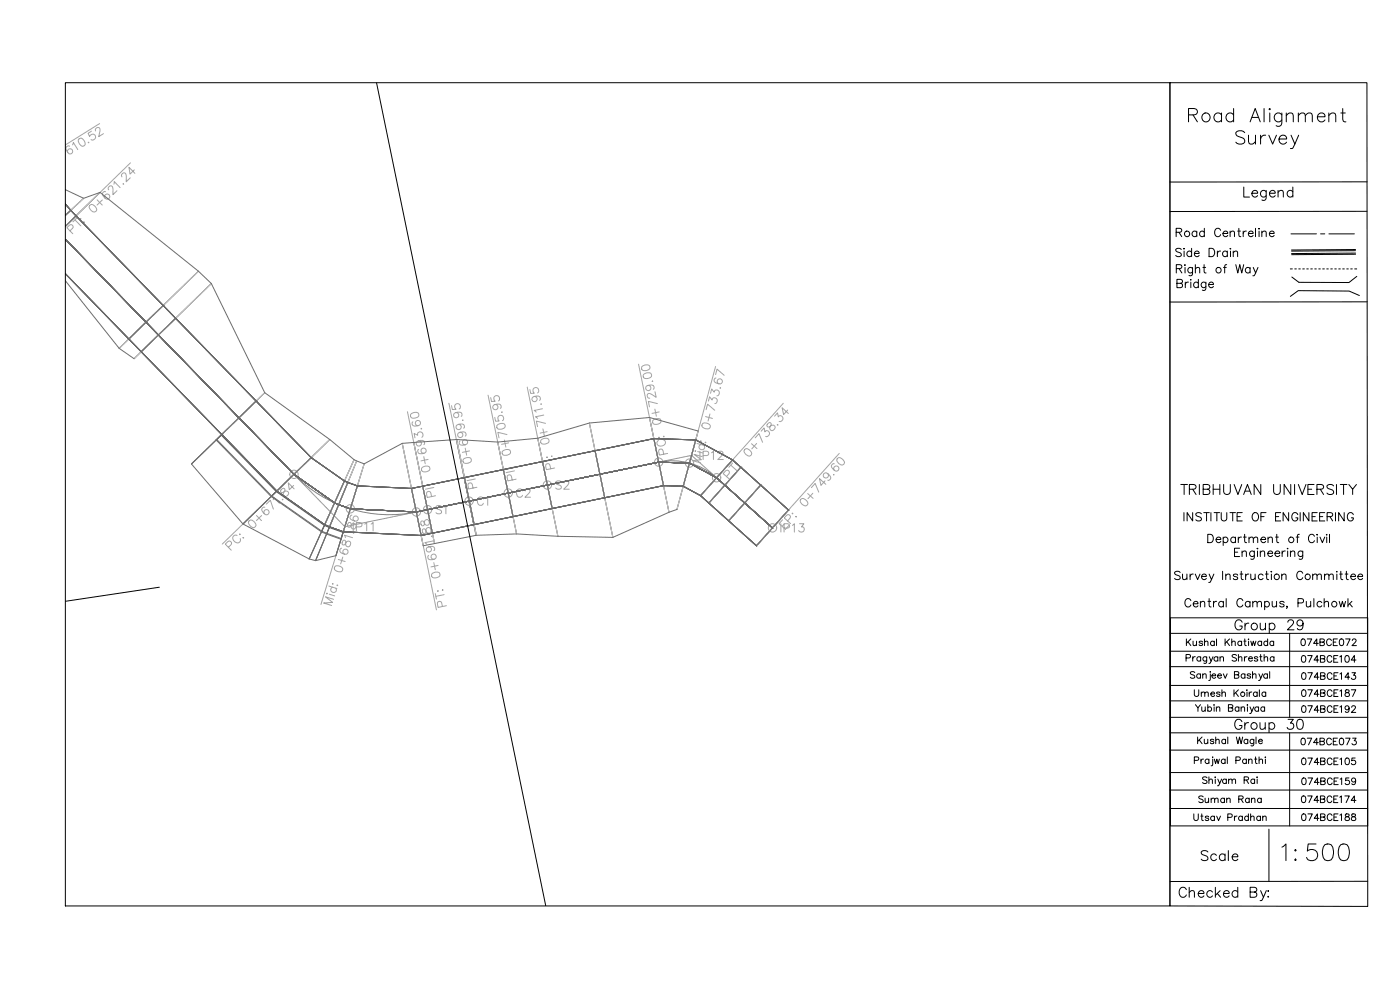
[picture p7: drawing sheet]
<svg xmlns="http://www.w3.org/2000/svg" width="420mm" height="297mm" viewBox="0 0 420 297" stroke-linecap="round" stroke-linejoin="round" font-family="sans-serif">
<defs><g id="words">
<text font-size="8.8" x="383.5" y="259.3">1:500</text>
<g font-size="7.5">
<text x="372.2" y="61.4">Legend</text>
<text x="369.4" y="191.2">Group 29</text>
</g>
<g font-size="6.2">
<text x="353.1" y="149.6">TRIBHUVAN UNIVERSITY</text>
<text x="359.1" y="259.3">Scale</text>
</g>
<text font-size="5.7" x="351.7" y="72.3">Road Centreline</text>
<g font-size="5.3">
<text x="389.1" y="195.1">074BCE072</text>
<text x="389.5" y="200">074BCE104</text>
<text x="389.5" y="210.3">074BCE187</text>
<text x="389.1" y="224.7">074BCE073</text>
<text x="389.5" y="230.7">074BCE105</text>
<text x="389.5" y="236.7">074BCE159</text>
<text x="358.4" y="242">Suman Rana</text>
<text x="389.5" y="242">074BCE174</text>
</g>
<g font-size="4.9">
<text x="389.5" y="205">074BCE143</text>
<text x="389.5" y="214.8">074BCE192</text>
<text x="357" y="247.3">Utsav Pradhan</text>
<text x="389.5" y="247.3">074BCE188</text>
</g>
</g></defs>
<!-- layer: C-ROAD-TEXT -->
<g fill="none" stroke="#a4a4a4" stroke-width=".3">
<path d="M27.5 39.3l-1.1 .7 .5 1a.9 .9 0 0 1 1.1-.8 .9 .9 0 0 1 .6 1.3 .9 .9 0 0 1-1.3 .4M28.7 39.3l.1-.8 .8-.2a.79 .79 0 0 1 .4 1l-.4 1.7 1.5-.9M29.9 37.1l-10.3 6.4M20.9 43.9a.73 .73 0 0 0-.8 0 .73 .73 0 0 0-.3 .8 1.47 1.47 0 0 0 1.6 1.4 .79 .79 0 0 0 .3-1.1 .79 .79 0 0 0-1-.3 .79 .79 0 0 0-.4 1.1M21.8 43.5l.2-.8 1.4 2.2M23.8 41.7l.2-.2a1.46 1.46 0 0 1 1.3 2.2l-.2 .1a1.47 1.47 0 0 1-1.3-2.1zM26.5 42.7l.1 .2 .1-.2M29.2 60l1.5 1.5M30.7 60l-1.6 1.5M31.7 57.5a.75 .75 0 0 0-1 .6 1.45 1.45 0 0 0 2.1 1.4 .79 .79 0 0 0-.1-1.1 .79 .79 0 0 0-1.1 0 .79 .79 0 0 0 0 1.1M32.6 56.9l-.1-.7 .8-.4a.79 .79 0 0 1 .6 .9v1.7l1.2-1.2M34.2 55.3l.1-.8 1.8 1.8"/>
<path d="M36.6 53.1l-.1-.8 .6-.4 .5 .1 .3 .8v1.7l1.2-1.1M36.9 55.1l.2 .2v-.2M39.2 48.9l-19.6 19M40.3 51l-1.3 1.2-.3-2 1.8 1.8M19.6 61.6v1M21 69.3l.8-.8a.67 .67 0 0 0 0-.9 .67 .67 0 0 0-1 0l-.7 .7 1.7 1.8M22.5 66l1.8 1.8M23.1 65.4l-1.2 1.1M24.1 65.6l.2 .1zM25.1 66.6l.2 .2zM27.1 61.5a1.47 1.47 0 0 1 1.8 1.8l-.2 .2a1.46 1.46 0 0 1-1.8-1.8zM146.5 118.6l6 29.3"/>
<path d="M147.3 119.3l.2 1.2 1.1-.1a.9 .9 0 0 1-.3-1.3 .9 .9 0 0 1 1.4-.1 .9 .9 0 0 1-.1 1.3M158.2 116.1l6.1 29.4M159 116.9l.3 1.2 1.1-.1a.9 .9 0 0 1-.3-1.4 .9 .9 0 0 1 1.3-.1 .9 .9 0 0 1-.1 1.4M160.3 119a.79 .79 0 0 1 .9 .9 .79 .79 0 0 1-1.2 .5 .79 .79 0 0 1-.1-1.2 1.34 1.34 0 0 1 2.3 .4l-.3 .5M191.6 109.3l6.1 29.4M192.6 110.1a1.62 1.62 0 0 1 2.4-.1l.1 .2a1.46 1.46 0 0 1-2.5 .5zM193.1 112.5a1.62 1.62 0 0 1 2.4-.2l.1 .3a1.46 1.46 0 0 1-2.5 .5zM194.5 115.6a.79 .79 0 0 1 .8 1 .79 .79 0 0 1-1.1 .5 .79 .79 0 0 1-.2-1.2 1.75 1.75 0 0 1 2.3 .1v.6l-.3 .2M195.8 114.3l.1 .1h-.2M196.6 117.5l.3 1.7-1.4-.9a.76 .76 0 0 0-1.2 .1v.7l.7 .4M213.2 118l.4-1.3 .7 1a.85 .85 0 0 1 1.5-.3 .85 .85 0 0 1-.6 1.4M214.7 112.4l.5-1.6 2.1 1.8"/>
<path d="M214.7 110l-7.8 28.9M214.9 113.4a.73 .73 0 0 0-.6 .6 .73 .73 0 0 0 .3 .7 1.49 1.49 0 0 0 2.2 0 .79 .79 0 0 0-.5-1 .79 .79 0 0 0-1 .5 .79 .79 0 0 0 .5 1M216.2 116.3l.1 .1h-.2M122.3 123.5l6 29.4M123.5 124a1.28 1.28 0 0 1 2.2 .5 1.47 1.47 0 0 1-2.5 .5v-.6zM123.9 126.6a.73 .73 0 0 0 0 1.1 1.45 1.45 0 0 0 2.3-1 .79 .79 0 0 0-1-.5 .79 .79 0 0 0-.6 .9 .79 .79 0 0 0 .9 .6M125.6 132.3a.79 .79 0 0 1 .9 .9 .79 .79 0 0 1-1.2 .5 .79 .79 0 0 1-.2-1.2 1.75 1.75 0 0 1 2.3 .1v.7l-.2 .1M125.6 134.9a.72 .72 0 0 0-.2 .7 .72 .72 0 0 0 .6 .5 1.48 1.48 0 0 0 1.9-1 .79 .79 0 0 0-.9-.7 .79 .79 0 0 0-.7 .9 .79 .79 0 0 0 .9 .7M126.4 128.5l.2 .1-.3 .1M126.6 131.2a.85 .85 0 0 0 0-1.5 .85 .85 0 0 0-1.2 .9l-1.1-.5 .2 1.3M127.2 137l.4 2.1M128.5 137.8l-2.2 .5"/>
<path d="M134.7 121l6.1 29.4M135.5 121.7l.3 1.2 1.1-.1a.9 .9 0 0 1-.3-1.3 .9 .9 0 0 1 1.3-.1 .9 .9 0 0 1-.1 1.3M136.8 123.8a.79 .79 0 0 1 .9 .9 .79 .79 0 0 1-1.2 .6 .79 .79 0 0 1-.1-1.3 1.76 1.76 0 0 1 2.2 .2v.6l-.2 .1M137.5 127.3a.79 .79 0 0 1 .9 1 .79 .79 0 0 1-1.1 .5 .79 .79 0 0 1-.2-1.2 1.76 1.76 0 0 1 2.2 .1v.6l-.2 .2M138 129.7a.79 .79 0 0 1 .9 .9 .79 .79 0 0 1-1.1 .6 .79 .79 0 0 1-.2-1.3 1.76 1.76 0 0 1 2.2 .2v.6l-.2 .2M138.1 132.3a.74 .74 0 0 0 0 1.1 1.45 1.45 0 0 0 2.2-.9 .79 .79 0 0 0-.9-.6 .79 .79 0 0 0-.6 .9 .79 .79 0 0 0 .9 .7M138.9 126l.1 .1h-.2M139 137.9a1.62 1.62 0 0 1 2.4-.1l.1 .2a1.47 1.47 0 0 1-2.5 .5zM139.6 134.5l.5 2.1M140.9 135.3l-2.1 .4M148.5 125.2l.2 1.2 1.1-.1a.9 .9 0 0 1-.3-1.3 .9 .9 0 0 1 1.4-.1 .9 .9 0 0 1-.1 1.3M148.6 121.4a.79 .79 0 0 1 .9 .9 .79 .79 0 0 1-1.2 .6 .79 .79 0 0 1-.2-1.3 1.76 1.76 0 0 1 2.3 .1v.7l-.2 .1"/>
<path d="M149.1 127.7a1.62 1.62 0 0 1 2.5-.1v.2a1.46 1.46 0 0 1-2.5 .5zM150.6 123.5l.2 .1-.3 .1M150.7 135.5a1.62 1.62 0 0 1 2.5-.1v.2a1.46 1.46 0 0 1-2.5 .5zM151.4 132l.4 2.2M152.1 130.4l-2.7-.7 .4 1.7M152.7 132.9l-2.2 .4M162.3 132.1a1.62 1.62 0 0 1 2.4-.1l.1 .2a1.46 1.46 0 0 1-2.5 .5zM162.4 121.1v.3l-.1-.1M162.8 122.6l-2.5 .6 .6 .4M162.9 128.7l.5 2.1M163.2 124.5l-2.5 .6 .6 .5M163.7 127l-2.7-.6 .3 1.6"/>
<path d="M164.2 137.1v.2zM164.2 129.5l-2.1 .5M165.6 136.8v.2zM166 137.9l-2.5 .5M196.2 125.9a1.27 1.27 0 0 1 2.2 .4 1.46 1.46 0 0 1-2.5 .5v-.6zM196.5 122.7l.5 2.2M197.3 121.1l-2.7-.7 .3 1.7M197.8 131.1v.3zM197.8 123.6l-2.1 .4M198.9 131.9a.93 .93 0 0 1 .8 .9 .93 .93 0 0 1-.8 .9l-.6 .2a.93 .93 0 0 1-1.1-.6 .93 .93 0 0 1 .4-1.1M199.2 130.8v.3zM200.4 136l-2.5 .5-.2-1a.67 .67 0 0 1 .5-.8 .67 .67 0 0 1 .8 .5l.2 1.1"/>
<path d="M208.6 135.3h.2zM209.2 133.1l2.4 .6M209.4 135.5l1.6 .4M210.1 135.4v2.5M210.2 132.4h.3zM210.3 133.4a.81 .81 0 0 0-.4 1.1 .81 .81 0 0 0 1.2 .3 .81 .81 0 0 0 .2-1.2M210.7 137l-2.4-.7 2.2 1.6-2.7 .3 2.4 .7M210.9 127a1.63 1.63 0 0 1 2.3 1l-.1 .2a1.47 1.47 0 0 1-2.4-.6zM211 136.7h1.1a.66 .66 0 0 0 .6-.7 .66 .66 0 0 0-.6-.6h-1.1v2.5M211.6 132.7l.3 .1zM211.7 125l2.1 .6M211.9 122.9l.5-1.6 2.1 1.8"/>
<path d="M212.6 120.3l.4-1.2 .7 .9a.84 .84 0 0 1 1.5-.2 .84 .84 0 0 1-.7 1.3M213.1 124.2l-.6 2.1M213.5 135.9l.6-.5v2.5M215.5 136l.5-.6 .9 .2a.78 .78 0 0 1-.3 1.1l-1.2 1.2h1.7M219.3 139.6l1.9 1.7M219.9 138.9l-1.2 1.3M220.9 139l.2 .2zM223.6 134.8a1.46 1.46 0 0 1 1.9 1.7l-.2 .2a1.46 1.46 0 0 1-1.9-1.7zM225.5 133.1l1.7 1.5M226.6 131.4l1.2-1.3 1.1 2.6M227.1 133.1l-1.5 1.6M228.4 129.4l.9-1 .2 1.2a.85 .85 0 0 1 1.5 .4 .85 .85 0 0 1-1.2 .9"/>
<path d="M230.6 127l-.5 .7a.51 .51 0 0 0 .8 .3 .91 .91 0 0 1 1-.5 .91 .91 0 0 1 .7 .8l-.4 .7a.73 .73 0 0 1-1 0 .73 .73 0 0 1 0-1l.2-.5a.51 .51 0 0 0-.5-.7zM232.5 124.9l.8-1 .3 1.2a.84 .84 0 0 1 1.4 .4 .84 .84 0 0 1-1.2 .9M233.5 127.4v.2l-.2-.2M235.1 121l-20 22.4M236.4 123l-1.2 1.4-.5-2 1.9 1.7M250.4 139.2a.73 .73 0 0 0-.8 .2 .73 .73 0 0 0 0 .8 1.49 1.49 0 0 0 1.9 1 .79 .79 0 0 0 .1-1.2 .79 .79 0 0 0-1.2 0 .79 .79 0 0 0 0 1.1M251.4 137.5a1.46 1.46 0 0 1 1.9 1.7l-.2 .2a1.47 1.47 0 0 1-1.8-1.7zM251.9 136l-20.1 22.4M74.9 156.2a1.47 1.47 0 0 1 1.8 1.8l-.2 .2a1.45 1.45 0 0 1-1.8-1.9zM77 154.7l1.5 1.5M78.5 154.7l-1.6 1.5M79.5 152.2a.75 .75 0 0 0-1 .6 1.46 1.46 0 0 0 2.1 1.4 .79 .79 0 0 0-.1-1.1 .79 .79 0 0 0-1.1 0 .79 .79 0 0 0 0 1.1"/>
<path d="M79.9 151.3l1.2-1.2 .9 2.7M82 149.9l.1-.7 1.8 1.8M84.3 147l-.1 .3a.5 .5 0 0 0 .7 .5 .91 .91 0 0 1 1-.5 .91 .91 0 0 1 .7 .8l-.5 .7a.73 .73 0 0 1-1-.1 .73 .73 0 0 1 .1-1l.3-.4a.52 .52 0 0 0-.5-.8zM84.7 149.8v.2l.2-.2M88.1 145.7l-1.3 1.2-.3-2 1.8 1.8M88.2 142.3l-21.5 20.9M104.7 156.8a.94 .94 0 0 0-.2 1.3l.5 .1 .2-.2a.91 .91 0 0 1 .6-.9 .91 .91 0 0 1 1.1 .4l-.2 .8a.73 .73 0 0 1-.9 .4 .73 .73 0 0 1-.4-.9v-.5a.51 .51 0 0 0-.7-.5zM105.1 152.7l-8.8 28.6M105.6 154.6a.74 .74 0 0 0-.5 .9 1.45 1.45 0 0 0 2.4 .3 .79 .79 0 0 0-.5-1 .79 .79 0 0 0-1 .5 .79 .79 0 0 0 .5 1M106 156.8v2.5M106.1 159.8v.2l-.1-.1M107 158.1h1a.66 .66 0 0 0 .7-.7 .66 .66 0 0 0-.7-.6h-1v2.5"/>
<path d="M109.5 157.2l.6-.4v2.5M111.4 157.2l.6-.4v2.5M124.9 153.6l6.1 29.4M126.3 156.5a.97 .97 0 0 0 .5 1.3l.5-.5a.91 .91 0 0 1 .2-1.1 .91 .91 0 0 1 1.1-.1l.3 .8a.73 .73 0 0 1-.7 .7 .73 .73 0 0 1-.8-.6l-.2-.4a.52 .52 0 0 0-.9-.1zM126.5 140.5a1.61 1.61 0 0 1 2.5-.2v.3a1.46 1.46 0 0 1-2.5 .5zM126.8 158.9a.95 .95 0 0 0 .5 1.2l.5-.2v-.2a.91 .91 0 0 1 .2-1.1 .91 .91 0 0 1 1-.2l.3 .8-.1 .6a.94 .94 0 0 1-1 .1 .94 .94 0 0 1-.5-.9 .51 .51 0 0 0-.9-.1zM128.4 145.4l.1 .2zM129.8 145.1l.1 .2zM130.2 146.3l-2.5 .5M130.7 148.7l-2.5 .6-.2-1.1a.67 .67 0 0 1 .5-.8 .67 .67 0 0 1 .8 .5l.2 1.1M140.8 142.8l.1 .3zM142.3 142.5v.3z"/>
<path d="M142.6 143.7l-2.5 .5M143.1 146.2l-2.4 .5-.3-1.1a.67 .67 0 0 1 .6-.7 .67 .67 0 0 1 .7 .5l.3 1M145.1 149.7a.92 .92 0 0 0-1.1-.6 .92 .92 0 0 0-.7 1v.6a.92 .92 0 0 0 .7 .9 .92 .92 0 0 0 1.1-.6M145.8 149.6l.6-.5v2.5M152.6 140.4l.1 .3zM154 140.1l.1 .3zM154.4 141.3l-2.5 .5M154.9 143.8l-2.5 .5-.2-1.1a.67 .67 0 0 1 .5-.7 .67 .67 0 0 1 .8 .5l.2 1M156.8 147.3a.92 .92 0 0 0-1-.6 .92 .92 0 0 0-.8 .9v.6a.92 .92 0 0 0 .8 1 .92 .92 0 0 0 1-.6M157.7 147.3l.4-.6 .9 .2a.78 .78 0 0 1-.3 1.1l-1.2 1.2h1.7M166.5 140.4l-2.5 .5-.3-1a.67 .67 0 0 1 .6-.8 .67 .67 0 0 1 .8 .5l.2 1.1M168.5 144.6a.94 .94 0 0 0-.9-.4 .94 .94 0 0 0-.8 .7l.2 .3 1.2 .5a.57 .57 0 0 1 0 1 1.15 1.15 0 0 1-1.4-.3"/>
<path d="M169.3 144.9l.5-.6 .7 .1 .2 .4-.3 .8-1.2 1.2h1.6M218 143l.8-.8a.67 .67 0 0 0-.1-.9 .67 .67 0 0 0-.9 0l-.8 .8 1.9 1.7M222 140l.2 .2zM234.4 157.1v2.5M234.9 155.9l-1.1 1.2 1.9 1.7 1.1-1.2M235.3 158.4h1.1a.65 .65 0 0 0 .6-.6 .65 .65 0 0 0-.6-.7h-1.1v2.5M235.4 157.2l-.7 .7M236.4 156.3l.7-.8v-.8a.65 .65 0 0 0-1-.1l-.7 .8 1.9 1.7M237.8 154l.1 .2zM237.8 157.6l.6-.5v2.5M238.8 155l.2 .1zM239.9 157.1h1.4l-.8 1a.83 .83 0 0 1 .7 1.3 .83 .83 0 0 1-1.5-.2"/>
<path d="M240.4 149.7a1.46 1.46 0 0 1 1.9 1.7l-.1 .2a1.46 1.46 0 0 1-1.9-1.7zM242.4 148.1l1.6 1.4M243.5 146.3l1.1-1.3 1.1 2.6M243.9 148l-1.4 1.6M247.6 144.3l-1.2 1.3-.5-2 1.9 1.7M248.4 142.1a.79 .79 0 0 1-.2 1.3 .79 .79 0 0 1-1.1-.6 .79 .79 0 0 1 .9-.9 1.76 1.76 0 0 1 1.2 1.9l-.5 .3h-.3M250.3 142.3v.2l-.2-.2M68.5 164.2l.8-.8a.67 .67 0 0 0 0-.9 .67 .67 0 0 0-.9 0l-.8 .8 1.8 1.8M71.2 160.7a.93 .93 0 0 0-1.2 .3 .93 .93 0 0 0 .1 1.2l.4 .4a.93 .93 0 0 0 1.2 .2 .93 .93 0 0 0 .4-1.2M71.9 160.2l.2 .2zM72.9 161.3l.2 .1zM98 178l.2 .1z"/>
<path d="M98.7 175.8l2.4 .8M98.8 178.3l1.6 .5M99.8 175.2h.2zM99.8 176.2a.81 .81 0 0 0-.4 1.1 .81 .81 0 0 0 1.1 .4 .81 .81 0 0 0 .3-1.2M100.1 179.8l-2.4-.7 2.1 1.6-2.7 .2 2.4 .8M100.6 169.9a1.63 1.63 0 0 1 2.3 1l-.1 .3a1.46 1.46 0 0 1-2.4-.8zM101.2 175.6l.2 .1zM101.5 167.9l2.1 .6M102.5 164.5a.73 .73 0 0 0-.5 .6 .73 .73 0 0 0 .3 .7 1.48 1.48 0 0 0 2.1 0 .79 .79 0 0 0-.4-1 .79 .79 0 0 0-1.1 .5 .79 .79 0 0 0 .5 1M102.9 167.1l-.7 2.1M103 162.1a.97 .97 0 0 0-.1 1.4l.7-.2a.91 .91 0 0 1 .6-.9 .91 .91 0 0 1 1 .4l-.1 .8a.73 .73 0 0 1-1 .4 .73 .73 0 0 1-.4-.9l.1-.5a.51 .51 0 0 0-.8-.5zM103.7 161.3l-.3-.7 2.4 .7"/>
<path d="M128.6 164.1a.79 .79 0 0 1 .9 .9 .79 .79 0 0 1-1.2 .5 .79 .79 0 0 1-.1-1.2 1.75 1.75 0 0 1 2.2 .1v.7l-.2 .1M128.6 166.7a.73 .73 0 0 0-.2 .7 .73 .73 0 0 0 .6 .5 1.48 1.48 0 0 0 1.9-1 .79 .79 0 0 0-.9-.6 .79 .79 0 0 0-.6 .8 .79 .79 0 0 0 .8 .7M129.5 160.8l.2 .1h-.3M129.9 172a1.28 1.28 0 0 1 2.1 .4 1.46 1.46 0 0 1-2.4 .5v-.6zM130 162.3l-2.5 .5 .6 .5M130.2 168.8l.4 2.1M130.6 178.1l.4 1.7M131.4 177.2l.1 .2zM131.5 169.7l-2.1 .4M132.8 176.9l.1 .2zM133.3 178.4l-2.5 .5M134 181.7l-2.5 .6-.2-1.1a.67 .67 0 0 1 .5-.8 .67 .67 0 0 1 .8 .5l.2 1.1"/>
<circle cx="197.7" cy="138.7" r="1.25"/>
<circle cx="206.9" cy="138.9" r="1.25"/>
<circle cx="88.2" cy="142.3" r="1.25"/>
<circle cx="105.1" cy="152.7" r="1.25"/>
<circle cx="124.9" cy="153.6" r="1.25"/>
<circle cx="128.3" cy="152.9" r="1.25"/>
<circle cx="140.8" cy="150.4" r="1.25"/>
<circle cx="152.5" cy="147.9" r="1.25"/>
<circle cx="164.3" cy="145.5" r="1.25"/>
<circle cx="215.1" cy="143.3" r="1.25"/>
<circle cx="231.8" cy="158.4" r="1.25"/>
</g>
<!-- layer: C-ROAD -->
<g fill="none" stroke="#a4a4a4" stroke-width=".3">
<path d="M207.5 136.6h.1M103.5 158h.1M128.3 152.9h.1M132.5 152a.95 .95 0 0 0-.9-.4 .95 .95 0 0 0-.8 .7l.3 .3 1.3 .6 .1 .6a1.12 1.12 0 0 1-1.7 0M133.2 152.1l.6-.4v2.5M140.8 150.4h.1M140.8 150.3h.1M152.5 147.9h.1M164.3 145.5h.1"/>
<circle cx="197.7" cy="138.7" r=".1"/>
<circle cx="88.2" cy="142.3" r=".1"/>
<circle cx="124.9" cy="153.6" r=".1"/>
<circle cx="215.1" cy="143.3" r=".1"/>
</g>
<g fill="none" stroke="#979797" stroke-width=".3">
<path d="M198 138.6l-.3 .1M198.3 138.5l-.2 .1M198.7 138.5h-.2M199.1 138.4h-.3M199.4 138.3l-.2 .1M199.8 138.2l-.2 .1M200.2 138.2h-.3M200.5 138.1h-.2M200.9 138h-.2M201.3 137.9l-.3 .1M201.6 137.8l-.2 .1M202 137.8h-.2"/>
<path d="M202.4 137.7l-.3 .1M202.7 137.6l-.2 .1M203.1 137.5l-.2 .1M203.5 137.5h-.3M203.8 137.4h-.2M204.2 137.3l-.2 .1M204.6 137.2l-.3 .1M204.9 137.2h-.2M205.3 137.1h-.2M205.7 137l-.3 .1M206 136.9l-.2 .1M206.4 136.9h-.2"/>
<path d="M206.8 136.8h-.3M207.1 136.7l-.2 .1M207.3 136.7l.5 .1M207.9 136.9l.1 .2M208.1 137.2l.2 .1M208.4 137.4l.2 .2M208.7 137.7l.2 .1M209 137.9l.2 .2M209.2 138.2l.2 .1M209.5 138.4l.2 .2M209.8 138.7l.2 .1M210.1 138.9l.2 .2"/>
<path d="M210.4 139.2l.2 .1M210.6 139.4l.2 .2M210.9 139.7l.2 .1M211.2 139.9l.2 .2M88.2 142.3l.2 .2M88.4 142.6l.2 .1M88.7 142.8l.2 .2M89 143.1l.1 .2M89.2 143.4l.2 .1M89.5 143.6l.2 .2M89.8 143.9l.1 .2M90 144.2l.2 .1"/>
<path d="M90.3 144.4l.1 .2M90.5 144.7l.2 .2M90.8 145l.2 .2M91.1 145.2l.1 .2M91.3 145.5l.2 .2M91.6 145.8l.2 .2M91.8 146.1l.2 .1M92.1 146.3l.2 .2M92.4 146.6l.1 .2M92.6 146.9l.2 .1M92.9 147.1l.2 .2M93.1 147.4l.2 .2"/>
<path d="M93.4 147.7l.2 .1M93.7 147.9l.1 .2M93.9 148.2l.2 .2M94.2 148.5l.2 .2M94.5 148.7l.1 .2M94.7 149l.2 .2M95 149.3l.2 .2M95.2 149.6l.2 .1M95.5 149.8l.2 .2M95.8 150.1l.1 .2M96 150.4l.2 .1M96.3 150.6l.2 .2"/>
<path d="M96.6 150.9l.1 .2M96.8 151.2l.2 .1M97.1 151.4l.2 .2M97.3 151.7l.2 .2M97.6 152l.2 .1M97.9 152.2l.1 .2M98.1 152.5l.2 .2M98.4 152.8l.2 .2M98.6 153l.2 .2M98.9 153.3l.2 .2M99.2 153.6l.1 .2M99.4 153.8l.2 .2"/>
<path d="M99.7 154.1l.2 .2M100 154.4l.1 .2M100.2 154.7l.2 .1M100.5 154.9l.2 .2M100.7 155.2l.2 .2M101 155.5l.2 .1M101.3 155.7l.1 .2M101.5 156l.2 .2M101.8 156.3l.2 .1M102 156.5l.2 .2M102.3 156.8l.2 .2M102.6 157.1l.1 .2"/>
<path d="M102.8 157.3l.2 .2M103.1 157.6l.2 .2M103.3 157.9l.4 .1M104.1 157.9l-.3 .1M104.4 157.8l-.2 .1M104.8 157.8h-.3M105.2 157.7h-.3M105.5 157.6l-.2 .1M105.9 157.5l-.3 .1M106.3 157.5h-.3M106.6 157.4h-.2M107 157.3l-.3 .1"/>
<path d="M107.4 157.2l-.3 .1M107.7 157.2h-.2M108.1 157.1h-.3M108.5 157l-.3 .1M108.8 156.9l-.2 .1M109.2 156.9h-.3M109.6 156.8h-.3M109.9 156.7h-.2M110.3 156.6l-.3 .1M110.7 156.5l-.3 .1M111 156.5h-.2M111.4 156.4l-.2 .1"/>
<path d="M111.8 156.3l-.3 .1M112.1 156.3h-.2M112.5 156.2h-.2M112.9 156.1h-.3M113.2 156l-.2 .1M113.6 155.9l-.2 .1M114 155.9h-.3M114.3 155.8h-.2M114.7 155.7l-.2 .1M115.1 155.6l-.3 .1M115.4 155.6h-.2M115.8 155.5h-.2"/>
<path d="M116.2 155.4l-.3 .1M116.5 155.3l-.2 .1M116.9 155.3h-.2M117.3 155.2h-.3M117.6 155.1l-.2 .1M118 155l-.2 .1M118.4 155h-.3M118.7 154.9h-.2M119.1 154.8l-.2 .1M119.5 154.7l-.3 .1M119.8 154.7h-.2M120.2 154.6h-.2"/>
<path d="M120.6 154.5l-.3 .1M120.9 154.4l-.2 .1M121.3 154.4h-.2M121.7 154.3h-.3M122.1 154.2l-.3 .1M122.4 154.1l-.2 .1M122.8 154.1h-.3M123.2 154h-.3M123.5 153.9l-.2 .1M123.9 153.8l-.3 .1M124.3 153.8h-.3M124.6 153.7h-.2"/>
<path d="M124.9 153.6l-.2 .1M211.5 140.2l.2 .1M211.8 140.4l.2 .2M212 140.7l.2 .1M212.3 140.9l.2 .2M212.6 141.2l.2 .1M212.9 141.4l.2 .2M213.2 141.7l.2 .1M213.4 141.9l.2 .2M213.7 142.2l.2 .1M214 142.4l.2 .2M214.3 142.7l.2 .1"/>
<path d="M214.6 142.9l.1 .2M214.8 143.2l.3 .2"/>
</g>
<path d="M19.6 71.8l68.6 70.5a40.5 40.5 0 0 0 40.1 10.6l69.4-14.2a20 20 0 0 1 17.4 4.7l16.7 15" fill="none" stroke="#818181" stroke-width=".3"/>
<!-- layer: C-ROAD-CORR -->
<g fill="none" stroke="#9f9f9f" stroke-width=".3">
<path d="M25.1 59.5l-5.5 5.1M30 57.7l-10.4 10.2M59.6 81.4l-23.8 23.1M63.4 85.1l-23.2 22.5M79.5 117.8l-22 21.4M99 131.9l-26.1 25.3M106.3 137.9l-13.5 29.8M107 138.3l-12.3 29.9M109.3 139.2l-8.5 27.5M120.7 133l6.3 30.8M124.2 132.8l6.2 30.3M137 131.9l5.9 28.7"/>
<path d="M137.1 131.9l5.9 28.7M149.4 132.6l5.6 27.6M161.4 131.5l6 29.4M176.9 126.9l7 34.3M194.9 125.3l5.9 28.4M209.5 129.3l-6.3 23.6M219.9 138l-9.6 10.7M222.3 140.2l-9.6 10.7M228.3 145.6l-9.6 10.7M236.6 153l-9.6 10.8"/>
</g>
<g fill="none" stroke="#575757" stroke-width=".3">
<path d="M21.2 63.1l-1.6 1.5M22.8 64.8l-3.2 3.1M49 91.7l-10.3 10M52.7 95.5l-10.3 10M76.9 120.3l-10.3 10.1M93.4 137.3l-10.3 10M162.8 138.5l2.9 14.1M178.6 135.2l2.9 14.1M196.2 131.6l2.9 14.1M208.8 132l-3.8 13.9M219.9 138l-9.6 10.7M103.4 144.3l-6 13.1"/>
<path d="M104.4 144.8l-5.5 13.3M107.3 145.8l-4.3 13.8M123.5 146.6l2.9 14.1M126.9 145.9l2.9 14.1M139.3 143.3l2.9 14.1M139.4 143.3l2.9 14.1M151.1 140.9l2.9 14.1M222.3 140.2l-9.6 10.7M228.3 145.6l-9.6 10.7M236.6 153l-9.6 10.8"/>
</g>
<g fill="none" stroke="#757575" stroke-width=".3">
<path d="M21.2 63.1l-1.6 1.5M22.8 64.8l-3.2 3.1M49 91.7l-10.3 10M52.7 95.5l-10.3 10M76.9 120.3l-10.3 10.1M93.4 137.3l-10.3 10M162.8 138.5l2.9 14.1M178.6 135.2l2.9 14.1M196.2 131.6l2.9 14.1M208.8 132l-3.8 13.9M219.9 138l-9.6 10.7M103.4 144.3l-6 13.1"/>
<path d="M104.4 144.8l-5.5 13.3M107.3 145.8l-4.3 13.8M123.5 146.6l2.9 14.1M126.9 145.9l2.9 14.1M139.3 143.3l2.9 14.1M139.4 143.3l2.9 14.1M151.1 140.9l2.9 14.1M222.3 140.2l-9.6 10.7M228.3 145.6l-9.6 10.7M236.6 153l-9.6 10.8"/>
</g>
<g fill="none" stroke="#848484" stroke-width=".3">
<path d="M21.2 63.1l-1.6 1.5M22.8 64.8l-3.2 3.1M49 91.7l-10.3 10M52.7 95.5l-10.3 10M76.9 120.3l-10.3 10.1M93.4 137.3l-10.3 10M162.8 138.5l2.9 14.1M178.6 135.2l2.9 14.1M196.2 131.6l2.9 14.1M208.8 132l-3.8 13.9M219.9 138l-9.6 10.7M103.4 144.3l-6 13.1"/>
<path d="M104.4 144.8l-5.5 13.3M107.3 145.8l-4.3 13.8M123.5 146.6l2.9 14.1M126.9 145.9l2.9 14.1M139.3 143.3l2.9 14.1M139.4 143.3l2.9 14.1M151.1 140.9l2.9 14.1M222.3 140.2l-9.6 10.7M228.3 145.6l-9.6 10.7M236.6 153l-9.6 10.8"/>
</g>
<g fill="none" stroke="#929292" stroke-width=".3">
<path d="M21.2 63.1l-1.6 1.5M22.8 64.8l-3.2 3.1M49 91.7l-10.3 10M52.7 95.5l-10.3 10M76.9 120.3l-10.3 10.1M93.4 137.3l-10.3 10M162.8 138.5l2.9 14.1M178.6 135.2l2.9 14.1M196.2 131.6l2.9 14.1M208.8 132l-3.8 13.9M219.9 138l-9.6 10.7M103.4 144.3l-6 13.1"/>
<path d="M104.4 144.8l-5.5 13.3M107.3 145.8l-4.3 13.7M123.5 146.6l2.9 14.1M126.9 145.9l2.9 14.1M139.3 143.3l2.9 14.1M139.4 143.3l2.9 14.1M151.1 140.9l2.9 14.1M222.3 140.2l-9.6 10.7M228.3 145.6l-9.6 10.7M236.6 153l-9.6 10.7"/>
</g>
<g fill="none" stroke="#dcdcdc" stroke-width=".3">
<path d="M21.2 63.1l-1.6 1.5M22.8 64.8l-3.2 3.1M49 91.7l-10.3 10M52.7 95.5l-10.3 10M76.9 120.3l-10.3 10.1M93.4 137.3l-10.3 10M162.8 138.5l2.9 14.1M178.6 135.2l2.9 14.1M196.2 131.6l2.9 14.1M208.8 132l-3.8 13.9M219.9 138l-9.6 10.7M103.4 144.3l-6 13.1"/>
<path d="M104.4 144.8l-5.5 13.3M107.3 145.8l-4.3 13.8M123.5 146.6l2.9 14.1M126.9 145.9l2.9 14.1M139.3 143.3l2.9 14.1M139.4 143.3l2.9 14.1M151.1 140.9l2.9 14.1M222.3 140.2l-9.6 10.7M228.3 145.6l-9.6 10.7M236.6 153l-9.6 10.8"/>
</g>
<g fill="none" stroke="#696969" stroke-width=".3">
<path d="M25.1 59.5l-5.5 5.1M30 57.7l-10.4 10.2M59.6 81.4l-23.8 23.1M63.4 85.1l-23.2 22.5M79.5 117.8l-22 21.4M99 131.9l-26.1 25.3M106.3 137.9l-13.5 29.8M107 138.3l-12.3 29.9M109.3 139.2l-8.5 27.5M120.7 133l6.3 30.8M124.2 132.8l6.2 30.3M137 131.9l5.9 28.7"/>
<path d="M137.1 131.9l5.9 28.7M149.4 132.6l5.6 27.6M161.4 131.5l6 29.4M176.9 126.9l7 34.3M194.9 125.3l5.9 28.4M209.5 129.3l-6.3 23.6M219.9 138l-9.6 10.7M222.3 140.2l-9.6 10.7M228.3 145.6l-9.6 10.7M236.6 153l-9.6 10.8"/>
</g>
<g fill="none" stroke="#a4a4a4" stroke-width=".3">
<path d="M21.2 63.1h.1M22.8 64.8h.1M43.8 96.7h.1M49 91.7h.1M52.7 95.5h.1M38.7 101.7h.1M42.4 105.5h.1M47.5 100.5h.1M66.6 130.4h.1M71.7 125.3v.1M76.9 120.3h.1M93.4 137.3h.1"/>
<path d="M162.8 138.5h.1M178.6 135.2h.1M196.2 131.6h.1M197.7 138.7h.1M206.9 138.9h.1M208.8 132h.1M219.9 138h.1M83.1 147.3h.1M88.2 142.3h.1M97.4 157.4h.1M98.9 158.1h.1M100.4 150.9h.1"/>
<path d="M101.6 151.4h.1M103 159.6h.1M103 159.5v.1M103.4 144.3h.1M104.4 144.8h.1M105.1 152.7h.1M107.3 145.8h.1M123.5 146.6h.1M124.9 153.6h.1M126.9 145.9h.1M128.3 152.9h.1M129.8 160h.1"/>
<path d="M139.3 143.3h.1M139.4 143.3h.1M140.8 150.4h.1M140.9 150.3h.1M142.2 157.4h.1M142.3 157.4h.1M151.1 140.9h.1M152.5 147.9h.1M154 155h.1M164.3 145.5h.1M165.7 152.6h.1M180 142.3h.1"/>
<path d="M181.5 149.3h.1M199.1 145.7h.1M205 145.9h.1M210.3 148.7h.1M212.7 150.9h.1M215.1 143.4h.1M217.5 145.6h.1M218.7 156.3h.1M222.3 140.2h.1M223.5 150.9h.1M228.3 145.6h.1M231.8 158.4h.1"/>
<path d="M236.6 153h.1M126.4 160.7h.1M227 163.8h.1M227 163.7v.1"/>
</g>
<g fill="none" stroke="#c8c8c8" stroke-width=".3">
<path d="M25.1 59.5l-3.9 3.6M30 57.7l-7.2 7.1M59.6 81.4l-10.6 10.3M63.4 85.1l-10.7 10.4M38.7 101.7l-2.9 2.8M42.4 105.5l-2.2 2.1M79.5 117.8l-2.6 2.5M99 131.9l-5.6 5.4M106.3 137.9l-2.9 6.4M107 138.3l-2.6 6.5M109.3 139.2l-2 6.6M120.7 133l2.8 13.6"/>
<path d="M124.2 132.8l2.7 13.1M137 131.9l2.3 11.4M137.1 131.9l2.3 11.4M149.4 132.6l1.7 8.3M161.4 131.5l1.4 7M176.9 126.9l1.7 8.3M194.9 125.3l1.3 6.3M209.5 129.3l-.7 2.7M129.8 160l.6 3.1M142.2 157.4l.7 3.2M142.3 157.4l.7 3.2M154 155l1 5.2"/>
<path d="M165.7 152.6l1.7 8.3M181.5 149.3l2.4 11.9M199.1 145.7l1.7 8M205 145.9l-1.8 7M126.4 160.7l.6 3.1"/>
</g>
<g fill="none" stroke="#676767" stroke-width=".3">
<path d="M19.6 71.8l.2 .2M20 72.2l.9 .9M21 73.3l.2 .1M21.4 73.6l.9 .9M22.4 74.7l.2 .2M22.8 75.1l.9 .9M23.8 76.1l.2 .2M24.2 76.5l.9 .9M25.2 77.6l.2 .2M25.6 77.9l.8 .9M26.6 79l.2 .2M27 79.4l.8 .9"/>
<path d="M28 80.4l.2 .2M28.4 80.8l.8 .9M29.4 81.9l.2 .2M29.8 82.2l.8 .9M30.8 83.3l.2 .2M31.2 83.7l.8 .9M32.2 84.7l.2 .2M32.5 85.1l.9 .9M33.6 86.2l.2 .1M33.9 86.5l.9 .9M35 87.6l.2 .2M35.3 88l.9 .9"/>
<path d="M36.4 89l.2 .2M36.7 89.4l.9 .9M37.8 90.5l.2 .2M38.1 90.8l.9 .9M39.2 91.9l.1 .2M39.5 92.3l.9 .9M40.6 93.3l.1 .2M40.9 93.7l.9 .9M42 94.8l.1 .2M42.3 95.1l.9 .9M43.4 96.2l.1 .2M43.7 96.6l.9 .9"/>
<path d="M44.7 97.6l.2 .2M45.1 98l.9 .9M46.1 99.1l.2 .2M46.5 99.4l.9 .9M47.5 100.5l.2 .2M47.9 100.9l.9 .9M48.9 101.9l.2 .2M49.3 102.3l.9 .9M50.3 103.4l.2 .2M50.7 103.7l.8 .9M51.7 104.8l.2 .2M52.1 105.2l.8 .9"/>
<path d="M53.1 106.2l.2 .2M53.5 106.6l.8 .9M54.5 107.7l.2 .2M54.9 108l.8 .9M55.9 109.1l.2 .2M56.3 109.5l.8 .9M57.3 110.5l.2 .2M57.7 110.9l.8 .9M58.7 112l.2 .2M59 112.3l.9 .9M60.1 113.4l.2 .2M60.4 113.8l.9 .9"/>
<path d="M61.5 114.9l.2 .1M61.8 115.2l.9 .9M62.9 116.3l.1 .2M63.2 116.6l.9 .9M64.3 117.7l.1 .2M64.6 118.1l.9 .9M65.7 119.1l.1 .2M66 119.5l.9 .9M65.3 131.6l1.3-1.2-1.7 1.6M67.1 120.6l.1 .2M67.4 120.9l.9 .9M68.5 122l.1 .2"/>
<path d="M68.8 122.4l.9 .9M69.9 123.4l.1 .2M70.2 123.8l.9 .9M71.3 124.9l.1 .2M71.6 125.2l.9 .9M72.6 126.3l.2 .2M73 126.7l.9 .9M74 127.8l.2 .1M74.4 128.1l.9 .9M75.4 129.2l.2 .2M75.8 129.5l.8 .9M76.8 130.6l.2 .2"/>
<path d="M77.2 131l.8 .9M78.2 132l.2 .2M78.6 132.4l.8 .9M79.6 133.5l.2 .2M80 133.8l.8 .9M81 134.9l.2 .2M81.4 135.3l.8 .9M82.4 136.3l.2 .2M82.8 136.7l.8 .9M83.8 137.8l.2 .2M84.2 138.1l.8 .9M85.2 139.2l.2 .2"/>
<path d="M85.5 139.6l.9 .9M191.2 140l-1.2 .3M191.7 139.9h-.3M193.1 139.6l-1.2 .2M193.6 139.5h-.2M195.1 139.2l-1.2 .2M195.6 139.1h-.2M197.1 138.8l-1.3 .2M197.6 138.7h-.3M197.8 138.7h1.3M199.3 138.7h.3M199.8 138.7l1.3 .1"/>
<path d="M201.3 138.8h.3M201.8 138.8h1.3M203.3 138.8h.3M203.8 138.9h1.3M205.3 138.9h.3M205.8 138.9l1.2 .1M207.3 139.1l.2 .1M207.7 139.4l1.1 .6M82.9 147.5l.2-.2-1.7 1.7 1.3-1.3M86.6 140.7l.2 .1M86.9 141l.9 .9M88 142.1l.2 .2"/>
<path d="M88.4 142.4l1 .7M89.6 143.3l.2 .1M90 143.6l1 .7M91.2 144.4l.2 .2M91.6 144.7l1.1 .7M92.9 145.6l.2 .1M93.3 145.9l1 .7M94.5 146.7l.2 .2M94.9 147l1 .7M96.1 147.9l.2 .1M96.5 148.2l1.1 .7M97.4 157.4l-.9 2.2z"/>
<path d="M97.8 149l.2 .2M98.2 149.3l1 .7M98.3 159.6l.6-1.5-.9 2.1 .1-.2M99.4 150.2l.2 .1M99.8 150.5l1.1 .6M101.1 151.2l.2 .1M101.6 151.4l1.1 .4M103 151.9l.2 .1M103 159.6l-.7 2.2zM103.5 152.1l1.1 .4M104.9 152.6l.2 .1M105.4 152.7h1.2"/>
<path d="M106.8 152.7l.3 .1M107.4 152.8h1.2M108.8 152.8l.3 .1M109.3 152.9h1.3M110.8 152.9l.3 .1M111.3 153h1.3M112.8 153h.3M113.3 153.1h1.3M114.8 153.1h.3M115.3 153.2h1.3M116.8 153.2h.3M117.3 153.2l1.3 .1"/>
<path d="M118.8 153.3h.3M119.3 153.3l1.3 .1M120.8 153.4h.3M121.3 153.4l1.3 .1M122.8 153.5h.3M123.3 153.5l1.3 .1M125.1 153.6h-.3M126.5 153.3l-1.2 .2M127 153.2h-.2M128.5 152.9l-1.2 .2M129 152.8h-.3M130.5 152.5l-1.3 .2"/>
<path d="M131 152.4h-.3M132.4 152.1l-1.2 .2M132.9 152h-.2M134.4 151.7l-1.2 .2M134.9 151.6h-.3M136.3 151.3l-1.2 .2M136.8 151.2h-.2M138.3 150.9l-1.2 .2M138.8 150.8h-.3M140.3 150.5l-1.3 .2M140.8 150.4h-.3M142.2 150.1l-1.2 .2"/>
<path d="M142.7 150h-.2M144.2 149.7l-1.2 .2M144.7 149.6h-.3M146.1 149.3l-1.2 .2M146.6 149.2h-.2M148.1 148.9l-1.2 .2M148.6 148.8h-.3M150.1 148.5l-1.3 .2M150.5 148.4h-.2M152 148.1l-1.2 .2M152.5 147.9l-.2 .1M154 147.6l-1.3 .3"/>
<path d="M154.5 147.5l-.3 .1M155.9 147.2l-1.2 .3M156.4 147.1l-.2 .1M157.9 146.8l-1.2 .3M158.4 146.7l-.3 .1M159.8 146.4l-1.2 .3M160.3 146.3l-.2 .1M161.8 146l-1.2 .3M162.3 145.9l-.2 .1M163.8 145.6l-1.3 .3M164.3 145.5l-.3 .1M165.7 145.2l-1.2 .3"/>
<path d="M166.2 145.1l-.2 .1M167.7 144.8l-1.2 .3M168.2 144.7l-.3 .1M169.6 144.4l-1.2 .3M170.1 144.3l-.2 .1M171.6 144l-1.2 .3M172.1 143.9l-.3 .1M173.6 143.6l-1.3 .3M174 143.5l-.2 .1M175.5 143.2l-1.2 .3M176 143.1l-.2 .1M177.5 142.8l-1.2 .3"/>
<path d="M178 142.7l-.3 .1M179.4 142.4l-1.2 .3M179.9 142.3l-.2 .1M181.4 142l-1.2 .3M181.9 141.9l-.3 .1M183.4 141.6l-1.3 .3M183.8 141.5l-.2 .1M185.3 141.2l-1.2 .3M185.8 141.1h-.2M187.3 140.8l-1.3 .3M187.8 140.7h-.3M189.2 140.4l-1.2 .3"/>
<path d="M189.7 140.3h-.2M209 140.1l.2 .1M209.5 140.3l1 .6M210.8 141l.2 .1M211.2 141.3l1.1 .6M212.5 142l.2 .1M213 142.2l1.1 .6M214.3 142.9l.2 .2M214.7 143.2l1 .7M215.9 144.1l.2 .2M216.3 144.4l.9 .9M217.4 145.4l.2 .2"/>
<path d="M217.8 145.8l.9 .8M218.9 146.8l.2 .1M219.2 147.1l1 .8M220.4 148.1l.1 .2M220.7 148.5l1 .8M221.9 149.4l.1 .2M222.2 149.8l1 .8M223.3 150.8l.2 .2M223.7 151.1l.9 .9M224.8 152.1l.2 .2M225.2 152.5l.9 .8M226.3 153.4l.2 .2"/>
<path d="M226.7 153.8l.9 .8M227.8 154.8l.2 .2M228.2 155.1l.9 .9M229.3 156.1l.2 .2M229.7 156.5l.9 .8M230.8 157.5l.2 .1M231.2 157.8l.6 .6"/>
</g>
<path d="M64.9 132l-7.4 7.2M81.4 149l-8.5 8.2M96.5 159.6l-3.7 8.1M98 160.2l-3.3 8M102.3 161.8l-1.5 4.9" fill="none" stroke="#707070" stroke-width=".3"/>
<path d="M19.6 56.9l5.5 2.6 4.9-1.8 29.6 23.7 3.8 3.7 16.1 32.7 19.5 14.1 7.3 6 3 1.3 11.4-6.2 16.3-1.1 12.4 .7 12-1.1 15.5-4.6 18-1.6 14.6 4M19.6 71.8l68.6 70.5 12.2 8.6 1.2 .5 3.5 1.3 19.8 .9 72.8-14.9 9.2 .2 8.2 4.5 16.7 15-16.7-15-8.2-4.5-9.2-.2-72.8 14.9-19.8-.9-3.5-1.3-1.2-.5-12.2-8.6-68.6-70.5 68.6 70.5 12.2 8.6 1.2 .5 3.5 1.3 19.8 .9 72.8-14.9 9.2 .2 8.2 4.5 16.7 15-16.7-15-8.2-4.5-9.2-.2-72.8 14.9-19.8-.9-3.5-1.3-1.2-.5-12.2-8.6-68.6-70.5 68.6 70.5 12.2 8.6 1.2 .5 3.5 1.3 19.8 .9 72.8-14.9 9.2 .2 8.2 4.5 16.7 15-16.7-15-8.2-4.5-9.2-.2-72.8 14.9-19.8-.9-3.5-1.3-1.2-.5-12.2-8.6-68.6-70.5 68.6 70.5 12.2 8.6 1.2 .5 3.5 1.3 19.8 .9 72.8-14.9 9.2 .2 8.2 4.5 16.7 15-16.7-15-8.2-4.5-9.2-.2-72.8 14.9-19.8-.9-3.5-1.3-1.2-.5-12.2-8.6zM19.6 61.2l3.2 3.6 70.6 72.5 10 7 1 .5 2.9 1 16.2 .8 72.7-15 12.6 .4 11.1 6 16.7 15M19.6 82.1l63.5 65.2 14.3 10.1 1.5 .7 4.1 1.5 23.4 1.1 72.7-15 5.9 .2 5.3 2.8 16.7 15.1M19.6 84.2l16.2 20.3 4.4 3.1M57.5 139.2l15.4 18 19.9 10.5 1.9 .5 6.1-1.5M64.9 132l16.5 17 15.1 10.6 5.8 2.2M65 131.9l16.5 16.9 15.1 10.6 5.8 2.2M66.4 130.5l16.5 17 14.4 10.1 5.7 2.2M66.6 130.4l16.5 16.9 14.3 10.1 5.6 2.2M203.2 152.9l-2.4 .8-16.9 7.5-16.5-.3-12.4-.7-12 .4-16 3.2" fill="none" stroke="#6c6c6c" stroke-width=".3"/>
<path d="M19.6 61.2l3.2 3.6 70.6 72.5 10 7 1 .5 2.9 1 16.2 .8 72.7-15 12.6 .4 11.1 6 16.7 15M19.6 82.1l63.5 65.2 14.3 10.1 1.5 .7 4.1 1.5 23.4 1.1 72.7-15 5.9 .2 5.3 2.8 16.7 15.1" fill="none" stroke="#1d1d1d" stroke-width=".3"/>
<path d="M19.6 61.2l3.2 3.6 70.6 72.5 10 7 1 .5 2.9 1 16.2 .8 72.7-15 12.6 .4 11.1 6 16.7 15M19.6 82.1l63.5 65.2 14.3 10.1 1.5 .7 4.1 1.5 23.4 1.1 72.7-15 5.9 .2 5.3 2.8 16.7 15.1" fill="none" stroke="#414141" stroke-width=".3"/>
<!-- layer: C-ANNO-MTCH -->
<path d="M113 24.8l50.8 247M47.8 176.2l-28.2 4.2" fill="none" stroke="#000" stroke-width=".3"/>
<!-- layer: 0 -->
<g fill="none" stroke="#000" stroke-width=".3">
<path d="M19.6 24.8h331.5v247h-331.5zM387.4 70.2h7.7M396.3 70.2h1.3M398.8 70.2h7.7M406.8 75.2l-19.2 .1M406.8 74.9l-19.2 .1M406.8 76.3l-19.2 .1M406.8 75.9l-19.2 .2M387.2 80.7h.7M388.6 80.7h.4M389.8 80.7h.4M391 80.7h.4"/>
<path d="M392.2 80.7h.4M393.4 80.7h.5M394.6 80.7h.4M395.8 80.7h.4M397 80.7h.5M398.2 80.7h.4M399.4 80.7h.5M400.6 80.7h.4M401.8 80.7h.4M403 80.7h.5M404.2 80.7h.4M405.4 80.7h.4"/>
<path d="M406.6 80.7h.6M407.2 82.9l-2.4 1.9-15-.1-2.1-1.6M408 88.7l-3.1-1.4-15.3-.1-2.4 1.7M410.3 90.6h-59.2"/>
</g>
<!-- layer: Title Block -->
<g fill="none" stroke="#000" stroke-width=".3">
<path d="M351.1 24.8h59.1l.3 247.2-59.4-.2zM356.7 34.5l2.3-.2a.92 .92 0 0 0 0-1.5l-2.3-.2v4M358 34.5l1.4 2.1M366.6 34.5a1.28 1.28 0 0 0-1.9-.2 1.28 1.28 0 0 0 0 1.9 1.28 1.28 0 0 0 1.9-.2M366.6 33.9v2.7M370.2 34.5a1.28 1.28 0 0 0-1.9-.2 1.28 1.28 0 0 0 0 1.9 1.28 1.28 0 0 0 1.9-.2M370.2 32.6v4M373.6 39.8a1.76 1.76 0 0 0-2.7 0 1.02 1.02 0 0 0 .7 1.1l1.2 .4a.97 .97 0 0 1 .7 .8 .97 .97 0 0 1-.3 .9 1.84 1.84 0 0 1-2.3-.3M375.2 36.6l1.5-4 1.5 4M375.7 35.2h1.9M379.4 32.6v4M381.1 32.6l.2 .2-.2 .1-.2-.1z"/>
<path d="M381.1 33.9v2.7M384.7 33.9v3a1.05 1.05 0 0 1-.6 1 1.05 1.05 0 0 1-1.1-.2M384.7 34.5a1.28 1.28 0 0 0-1.9-.2 1.28 1.28 0 0 0 0 1.9 1.28 1.28 0 0 0 1.9-.2M386 34.7l1-.8 .9 .2 .2 2.5M386 33.9v2.7M389.7 34.7l.9-.8 1 .2 .1 2.5M389.7 33.9v2.7M391.7 34.7l1-.8 1 .2 .1 2.5M395.4 35h2.3a1.18 1.18 0 0 0-1.4-1.2 1.18 1.18 0 0 0-.9 1.6 1.23 1.23 0 0 0 .9 1.2 1.23 1.23 0 0 0 1.4-.6M398.8 34.7l.9-.8 1 .2 .2 2.5M398.8 33.9v2.7M402.4 33.9h1.3"/>
<path d="M403 32.6v3.2l.2 .6 .7 .2M374.7 40.6l.2 2.4 .9 .2 1-.7M376.8 40.6v2.6M378.3 40.6v2.6M379.8 40.6a1.29 1.29 0 0 0-1.5 1.1M380.8 40.6l1.1 2.6 1.2-2.6M383.8 41.7h2.3a1.18 1.18 0 0 0-1.3-1.2 1.18 1.18 0 0 0-1 1.6 1.23 1.23 0 0 0 1 1.1 1.23 1.23 0 0 0 1.3-.5M387.5 40.6l1.1 2.6 1.1-2.6M388.6 43.2l-.6 1.2-.7 .2M410.3 54.6h-59.2M354.5 74.9a.95 .95 0 0 0-1.6 .2l.2 .4 1.3 .6 .1 .5a1.1 1.1 0 0 1-1.6 0M355.2 74.6h.3z"/>
<path d="M355.4 75.3v1.7M355.5 79.5h.3zM357.6 75.7a.8 .8 0 0 0-1.2-.1 .8 .8 0 0 0 0 1.2 .8 .8 0 0 0 1.2-.2M357.6 74.5v2.5M358.5 76.1h1.4a.77 .77 0 0 0-1.1-.7 .77 .77 0 0 0-.2 1.2 .75 .75 0 0 0 1.3 0M358.7 79.4v2.5M361.4 79.4v2l.1 .4 .5 .1M362.9 74.5h.8a1.33 1.33 0 0 1 .9 1.3 1.33 1.33 0 0 1-.9 1.2h-.8zM365.4 75.3v1.7M366.3 75.3a.82 .82 0 0 0-.9 .8M368.1 79.4l-.4 .1-.2 .4v2M368.3 75.7a.8 .8 0 0 0-1.1-.1 .8 .8 0 0 0 0 1.2 .8 .8 0 0 0 1.1-.2"/>
<path d="M368.3 75.3v1.7M369.2 74.6h.2zM369.3 75.3v1.7M370.1 75.8l.6-.5 .6 .2 .1 1.5M370.1 75.3v1.7M370.9 79.4l.6 2.5 .6-2.5 .6 2.5 .6-2.5M410.3 63.4l-59.2 .1M353 80.6l1.4-.1 .3-.6-.6-.5h-1.1v2.5M353.2 85l1.4-.1 .3-.4-.1-.4-.5-.3h-1.1v2.5h1.1a.66 .66 0 0 0 .6-.6 .66 .66 0 0 0-.6-.7M353.9 80.6l.8 1.3M355.6 80.2v1.7M355.7 84.6v1.7"/>
<path d="M356.7 84.6a.81 .81 0 0 0-1 .8M357.4 83.8v.3zM357.4 84.6v1.7M357.9 80.2v1.9a.65 .65 0 0 1-.4 .6 .65 .65 0 0 1-.7-.1M357.9 80.6a.8 .8 0 0 0-1.2-.1 .8 .8 0 0 0 0 1.2 .8 .8 0 0 0 1.2-.2M358.7 80.7l.6-.5 .6 .2 .1 1.5M359.6 85a.8 .8 0 0 0-1.1-.1 .8 .8 0 0 0 0 1.2 .8 .8 0 0 0 1.1-.1M359.6 83.8v2.5M361 80.2h.8M361.9 84.6v2a.65 .65 0 0 1-.4 .5 .65 .65 0 0 1-.7-.1M361.9 85a.8 .8 0 0 0-1.2-.1 .8 .8 0 0 0 0 1.2 .8 .8 0 0 0 1.2-.1M362.7 85.4h1.5a.77 .77 0 0 0-1.1-.7 .77 .77 0 0 0-.2 1.3 .75 .75 0 0 0 1.3 0"/>
<path d="M367.2 80.2h.8M375.2 80.6a.8 .8 0 0 0-1.2-.1 .8 .8 0 0 0 0 1.2 .8 .8 0 0 0 1.2-.2M375.2 80.2v1.7M376.1 80.2l.7 1.7 .7-1.7M376.8 81.9l-.3 .7-.5 .1M355.3 153.8v2.5M357.9 153.8v2.5l-1.6-2.5v2.5M360.6 154.2a.94 .94 0 0 0-1-.4 .94 .94 0 0 0-.7 .6l.2 .4 1.2 .4 .3 .8a1.12 1.12 0 0 1-1.7 0M361.3 153.8h1.6M362.1 153.8v2.5M363.4 153.8v2.5M364.4 153.8h1.6"/>
<path d="M365.2 153.8v2.5M366.5 153.8v1.8a.85 .85 0 0 0 .8 .7 .85 .85 0 0 0 .9-.7v-1.8M369.1 153.8h1.7M370 153.8v2.5M371.3 155h.9M372.8 153.8h-1.5v2.5h1.5M376 154.2a.92 .92 0 0 1 1.1-.4 .92 .92 0 0 1 .6 1v.6a.95 .95 0 0 1-1 .9 .95 .95 0 0 1-.9-.9zM378.4 155h1M380 153.8h-1.6v2.5M382.8 155h1M384.4 153.8h-1.6v2.5h1.6M386.7 153.8v2.5l-1.6-2.5v2.5"/>
<path d="M389.5 154.4a.92 .92 0 0 0-1.1-.6 .92 .92 0 0 0-.7 1v.6a.9 .9 0 0 0 .9 .9 .9 .9 0 0 0 .9-.9h-.6M390.2 153.8v2.5M392.8 153.8v2.5l-1.7-2.5v2.5M393.8 155h.9M395.3 153.8h-1.5v2.5h1.5M396 155h1M397.6 153.8h-1.6v2.5h1.6M398.3 155l1.4-.1 .3-.4-.2-.4-.4-.3h-1.1v2.5M399.1 155l.9 1.3M400.8 153.8v2.5M403.4 153.8v2.5l-1.7-2.5v2.5M406.1 154.4a.92 .92 0 0 0-1-.6 .92 .92 0 0 0-.7 1v.6a.9 .9 0 0 0 .9 .9 .9 .9 0 0 0 .8-.9h-.5"/>
<path d="M354.2 171.8a.95 .95 0 0 0-.9-.4 .95 .95 0 0 0-.8 .6l.3 .4 1.3 .6 .1 .6a1.12 1.12 0 0 1-1.7 0M354.9 172.2l.1 1.6 .6 .1 .6-.5M356.2 172.2v1.7M357.2 172.2v1.7M358.1 172.2a.8 .8 0 0 0-.9 .8M358.7 172.2l.7 1.7 .7-1.7M360.6 173h1.4a.77 .77 0 0 0-1.1-.7 .77 .77 0 0 0-.2 1.3 .77 .77 0 0 0 1.3 0M362.5 160.3h.8a1.33 1.33 0 0 1 .9 1.3 1.33 1.33 0 0 1-.9 1.2h-.8zM362.9 172.2l.7 1.7 .7-1.7M362.9 179.6v2l.1 .4 .5 .1M363.6 173.9l-.4 .7-.4 .1M365 161.9h1.4a.77 .77 0 0 0-1.1-.7 .77 .77 0 0 0-.2 1.3 .77 .77 0 0 0 1.3 0"/>
<path d="M366.9 171.4v2.5M367.1 161.5a.8 .8 0 0 1 1.2-.1 .8 .8 0 0 1 0 1.2 .8 .8 0 0 1-1.2-.1M367.1 161.2v2.5M367.9 172.7l.6-.5 .6 .2 .1 1.5M367.9 172.2v1.7M368 179.6v2.5M370.5 165.7h.9M370.8 161.5a.8 .8 0 0 0-1.2-.1 .8 .8 0 0 0 0 1.2 .8 .8 0 0 0 1.2-.1M370.8 161.2v1.6M371.4 172.6a.75 .75 0 0 0-1.3 0l.2 .2 1 .4 .1 .4a.77 .77 0 0 1-1.3 0M371.6 161.2v1.6M372 164.5h-1.5v2.5h1.5"/>
<path d="M372.2 172.2h.8M372.5 171.4v2l.1 .4 .5 .1M372.6 161.2a.79 .79 0 0 0-1 .7M372.8 165.8l.6-.5 .5 .1 .2 1.6M372.8 165.3v1.7M373.2 161.2h.8M373.5 160.3v2l.1 .4 .5 .1M373.8 172.2v1.7M374.8 172.2a.8 .8 0 0 0-1 .8M374.8 161.6l.6-.4 .6 .1 .1 1.5M374.8 161.2v1.6M375.4 172.2l.1 1.6 .6 .1 .6-.5"/>
<path d="M376.1 161.6l.6-.4 .6 .1 .2 1.5M376.4 165.3v1.9a.65 .65 0 0 1-.3 .6 .65 .65 0 0 1-.7-.1M376.4 165.7a.8 .8 0 0 0-1.1-.1 .8 .8 0 0 0 0 1.1 .8 .8 0 0 0 1.1-.1M376.7 172.2v1.7M377.4 164.5v.2zM377.4 165.3v1.7M378.2 165.8l.6-.5 .6 .1 .1 1.6M378.2 165.3v1.7M378.4 161.9h1.4a.77 .77 0 0 0-1.1-.7 .77 .77 0 0 0-.2 1.3 .77 .77 0 0 0 1.3 0M379.1 172.6a.8 .8 0 0 0-1.2-.1 .8 .8 0 0 0 0 1.2 .8 .8 0 0 0 1.2-.1M379.8 172.2h.8M380.1 171.4v2l.2 .4 .4 .1"/>
<path d="M380.5 166h1.4a.77 .77 0 0 0-1.1-.6 .77 .77 0 0 0-.2 1.2 .75 .75 0 0 0 1.3 0M380.5 161.6l.7-.4 .5 .1 .2 1.5M380.5 161.2v1.6M381.6 171.4v.3zM381.6 172.2v1.7M382.6 166h1.5a.77 .77 0 0 0-1.1-.6 .77 .77 0 0 0-.3 1.2 .75 .75 0 0 0 1.4 0M382.8 161.2h.8M383.2 160.3v2l.1 .4 .5 .1M384.7 172.7l.6-.5 .6 .2 .1 1.5M384.7 172.2v1.7M384.8 165.3v1.7M385.7 165.3a.79 .79 0 0 0-.9 .7"/>
<path d="M386.4 164.5v.2zM386.4 165.3v1.7M387.3 165.8l.6-.5 .6 .1 .1 1.6M387.3 165.3v1.7M389 161.2h.8M390 160.3l-.5 .1-.1 .4v2M391 165.3v1.9a.66 .66 0 0 1-1.1 .5M391 165.7a.8 .8 0 0 0-1.2-.1 .8 .8 0 0 0 0 1.1 .8 .8 0 0 0 1.2-.1M391 172a.92 .92 0 0 0-1.1-.6 .92 .92 0 0 0-.7 1v.6a.92 .92 0 0 0 .7 .9 .92 .92 0 0 0 1.1-.6M393.9 172.7l.6-.5 .6 .2 .2 1.5M393.9 172.2v1.7M394.3 179.6v2.5"/>
<path d="M394.5 160.9a.92 .92 0 0 0-1.1-.6 .92 .92 0 0 0-.7 1v.6a.92 .92 0 0 0 .7 .9 .92 .92 0 0 0 1.1-.6M395.3 172.7l.6-.5 .5 .2 .2 1.5M395.3 160.3v.3zM395.3 161.2v1.6M396.1 161.2l.8 1.6 .7-1.6M397.4 179.6v2.5M397.5 172.7l.6-.5 .6 .2 .1 1.5M397.5 172.2v1.7M398.2 160.3v.3zM398.2 161.2v1.6M398.8 172.7l.6-.5 .6 .2 .1 1.5M399 160.3v2.5"/>
<path d="M401.2 171.4v.3zM401.2 172.2v1.7M402 172.2h.9M402.4 171.4v2l.1 .4 .5 .1M403.7 172.2h.8M404.1 171.4v2l.1 .4 .5 .1M404.5 179.6v2.5M405.4 173h1.4a.77 .77 0 0 0-1.1-.7 .77 .77 0 0 0-.2 1.3 .77 .77 0 0 0 1.3 0M407.5 173h1.4a.77 .77 0 0 0-1-.7 .77 .77 0 0 0-.3 1.3 .77 .77 0 0 0 1.3 0M351.2 185.4h59.3v62.4h-59.3zM351.2 190h59.3M351.2 195.4h59.3"/>
<path d="M356 197.4l1.1-.1 .2-.3-.1-.4-1.2-.2v2M356 191.7v2M356.5 192.6l.9 1.1M357.4 191.7l-1.4 1.3M357.4 180.2a.92 .92 0 0 0-1-.6 .92 .92 0 0 0-.8 1v.6a.92 .92 0 0 0 .8 .9 .92 .92 0 0 0 1-.6M358 197v1.4M358 192.4l.1 1.2 .5 .1 .5-.4M358.1 181.2h1.4a.77 .77 0 0 0-1-.7 .77 .77 0 0 0-.3 1.2 .75 .75 0 0 0 1.3 0M358.7 197l-.5 .1-.2 .5M359.1 192.4v1.3M360.2 180.9l.7-.5 .5 .2 .2 1.5M360.2 180.4v1.7"/>
<path d="M360.3 197.3a.64 .64 0 0 0-.9-.1 .64 .64 0 0 0 0 1 .64 .64 0 0 0 .9-.1M360.3 197v1.4M360.9 192.7l-.4-.3-.5 .1v.3l.8 .3 .1 .3-.4 .3-.6-.3M361.5 192.8l.5-.4 .4 .1 .1 1.2M361.5 191.7v2M362.1 197l-.1 1.9-.2 .1-.5-.1M362.1 197.3a.64 .64 0 0 0-.9-.1 .64 .64 0 0 0 0 1 .64 .64 0 0 0 .9-.1M362.5 180.4h.9M362.9 197l.6 1.4 .5-1.4M363.5 198.4l-.3 .5-.4 .1M364.2 180.4v1.7M364.4 192.7a.64 .64 0 0 0-.9-.1 .64 .64 0 0 0 0 .9 .64 .64 0 0 0 .9-.1"/>
<path d="M364.4 192.4v1.3M365.1 191.7v2M365.1 180.4a.81 .81 0 0 0-.9 .8M365.5 197.3a.64 .64 0 0 0-1-.1 .64 .64 0 0 0 0 1 .64 .64 0 0 0 1-.1M365.5 197v1.4M366.1 197.4l.5-.4 .5 .1 .1 1.3M366.1 197v1.4M367.2 180.8a.8 .8 0 0 0-1.2-.1 .8 .8 0 0 0 0 1.2 .8 .8 0 0 0 1.2-.2M367.2 180.4v1.7M371.1 196.7l-.5-.3-.8 .3 .2 .4 .9 .4 .2 .3v.3l-.5 .3-.8-.3M371.7 197.4l.4-.4 .5 .1 .1 1.3M371.7 196.4v2"/>
<path d="M373 180.2a.92 .92 0 0 0-1.1-.6 .92 .92 0 0 0-.7 1v.6a.92 .92 0 0 0 .7 .9 .92 .92 0 0 0 1.1-.6M373.5 197v1.4M374.2 197l-.4 .1-.3 .5M374.7 197.6h1.2a.64 .64 0 0 0-.7-.5 .64 .64 0 0 0-.6 .7 .64 .64 0 0 0 .6 .6l.7-.3M375.1 180.8a.8 .8 0 0 0-1.1-.1 .8 .8 0 0 0 0 1.2 .8 .8 0 0 0 1.1-.2M375.1 180.4v1.7M376 180.9l.6-.5 .6 .2 .1 1.5M376 180.4v1.7M377.3 180.9l.6-.5 .6 .2 .1 1.5M377.5 197.3l-.4-.3-.6 .1v.4l.9 .3 .1 .3-.4 .3-.7-.3M378.1 197h.6M378.3 196.4v1.6l.1 .3 .4 .1"/>
<path d="M379.4 197.4l.5-.4 .4 .1 .1 1.3M379.4 196.4v2M379.5 180.8a.8 .8 0 0 1 1.2-.1 .8 .8 0 0 1 0 1.2 .8 .8 0 0 1-1.2-.2M379.5 180.4v2.5M381.8 180.4l.1 1.6 .6 .1 .6-.5M382.3 197.3a.64 .64 0 0 0-.9-.1 .64 .64 0 0 0 0 1 .64 .64 0 0 0 .9-.1M382.3 197v1.4M383.1 180.4v1.7M385.4 180.8a.75 .75 0 0 0-1.3 0l.1 .2 1.1 .4 .1 .3a.75 .75 0 0 1-1.3 0M386.3 182h-.2h.2l-.2 .6M387 190v25.2M389.5 180.9h1.1a.65 .65 0 0 0 .6-.6 .65 .65 0 0 0-.6-.7h-1.1v2.5"/>
<path d="M392 180.4l.2 1.6 .6 .1 .6-.5M393.4 180.4v1.7M396.7 180.8a.8 .8 0 0 0-1.2-.1 .8 .8 0 0 0 0 1.2 .8 .8 0 0 0 1.2-.2M397.4 180.9l.6-.5 .6 .2 .1 1.5M401.9 180.4l.5 1.7 .5-1.7 .4 1.7 .5-1.7M405 181.2l.9 .9M405.7 180.4l-1.2 1.2M351.2 200h59.3M351.2 205.7h59.3M351.2 210.3h59.3M351.2 215.2h59.3M351.2 219.9h59.3"/>
<path d="M358.4 207v1.4l.6 .6 .7-.3 .1-1.7M358.6 201.8l-.5-.3-.9 .3 .2 .5 1 .3 .2 .3v.3l-.5 .3-.9-.3M358.8 211.4l.7 1 .8-1M359.5 212.4v1M360.3 202.5a.64 .64 0 0 0-1-.1 .64 .64 0 0 0 0 .9 .64 .64 0 0 0 1-.1M360.3 202.2v1.3M360.5 208l.5-.4 .5 .1 .1 1.3M360.5 207.6v1.4M360.7 212.1l.1 1.2 .4 .1 .5-.4M360.9 202.6l.5-.4 .5 .1 .1 1.2M360.9 202.2v1.3M361.6 208l.4-.4 .5 .1 .1 1.3"/>
<path d="M361.7 212.1v1.3M362.5 212.4a.64 .64 0 0 1 .9-.1 .64 .64 0 0 1 0 .9 .64 .64 0 0 1-.9-.1M362.5 211.4v2M363.2 201.5v.2zM363.2 202.2v1.6l-.1 .3-.3 .1M363.4 208.2h1.1a.64 .64 0 0 0-.7-.5 .64 .64 0 0 0-.5 .6 .64 .64 0 0 0 .6 .7l.6-.3M363.7 202.7h1.2a.64 .64 0 0 0-.7-.5 .64 .64 0 0 0-.6 .7 .64 .64 0 0 0 .6 .6l.7-.3M364.4 211.4v.2zM364.4 212.1v1.3M365 212.5l.5-.4 .5 .1 .1 1.2M365 212.1v1.3M365.4 202.7h1.2a.64 .64 0 0 0-.7-.5 .64 .64 0 0 0-.6 .7 .64 .64 0 0 0 .6 .6l.7-.3"/>
<path d="M366.1 207.9l-.3-.3-.6 .1v.4l.8 .3 .1 .3-.3 .3-.7-.3M366.7 208l.5-.4 .5 .1 .1 1.3M366.7 207v2M367.1 202.2l.6 1.3 .6-1.3M368.7 212.4l1.1-.1 .1-.7-1.2-.2v2l1.2-.2 .1-.4-.5-.4M370.3 207v2M370.5 202.5l1.1-.1 .1-.7-1.2-.2v2l1.2-.2 .1-.5-.5-.3M370.8 207.8l.9 1.2M371.7 207l-1.4 1.3M371.8 212.4a.64 .64 0 0 0-.9-.1 .64 .64 0 0 0 0 .9 .64 .64 0 0 0 .9-.1M371.8 212.1v1.3M372.5 212.5l.4-.4 .5 .1 .1 1.2"/>
<path d="M372.5 212.1v1.3M372.7 216.5a1.11 1.11 0 0 0-1.2-.7 1.11 1.11 0 0 0-.9 1.2 1.31 1.31 0 0 0 .3 1.4 1.31 1.31 0 0 0 1.4 .3l.4-.6v-.4h-.7M373.6 216.8v2M373.6 202.5a.64 .64 0 0 0-.9-.1 .64 .64 0 0 0 0 .9 .64 .64 0 0 0 .9-.1M373.6 202.2v1.3M374.2 207v.2zM374.2 207.6v1.4M374.4 211.4v.2zM374.4 212.1v1.3M374.7 216.8a.97 .97 0 0 0-1.1 .9M374.9 207.6v1.4M375.1 212.1l.6 1.3 .6-1.3"/>
<path d="M375.3 202.5l-.4-.3-.5 .1v.3l.8 .3 .1 .3-.4 .3-.6-.3M375.7 207.6l-.5 .1-.3 .5M375.7 213.4l-.4 .7h-.3M375.9 202.6l.5-.4 .5 .1 .1 1.2M375.9 201.5v2M377.3 207.9a.64 .64 0 0 0-1-.1 .64 .64 0 0 0 0 1 .64 .64 0 0 0 1-.1M377.3 207.6v1.4M377.7 212.4a.64 .64 0 0 0-.9-.1 .64 .64 0 0 0 0 .9 .64 .64 0 0 0 .9-.1M377.7 212.1v1.3M377.8 202.2l.6 1.3 .6-1.3M378 207v2M378.1 216.8l.2 1.9 .7 .1 .7-.6"/>
<path d="M378.4 203.5l-.3 .6-.4 .1M379.5 212.4a.64 .64 0 0 0-.9-.1 .64 .64 0 0 0 0 .9 .64 .64 0 0 0 .9-.1M379.5 212.1v1.3M379.7 216.8v2M379.9 207.9a.64 .64 0 0 0-1-.1 .64 .64 0 0 0 0 1 .64 .64 0 0 0 1-.1M379.9 207.6v1.4M380.4 202.5a.64 .64 0 0 0-1-.1 .64 .64 0 0 0 0 .9 .64 .64 0 0 0 1-.1M380.4 202.2v1.3M380.9 217.3a.96 .96 0 0 1 1.4-.2 .96 .96 0 0 1 0 1.4 .96 .96 0 0 1-1.4-.1M380.9 216.8v3M381 201.5v2M386.6 215.8h1.5l-.8 1.2a1 1 0 0 1 .9 1.4 1 1 0 0 1-1.6 .3l-.3-.5"/>
<path d="M387 219.9v27.9M389.6 216a.98 .98 0 0 1 1.4 .4 2.44 2.44 0 0 1-.3 2.3 .98 .98 0 0 1-1.4-.5 2.52 2.52 0 0 1 .3-2.2zM351.2 225.1h59.3M351.2 231.8h59.3M351.2 237h59.3M358.4 228.1l1.2-.1 .2-.2-.1-.5-1.3-.2v2M359.4 221.1v2M359.9 222l.9 1.1M360.4 227.8v1.3M360.8 221.1l-1.4 1.4M361.2 227.8l-.5 .1-.3 .4M361.4 221.8l.1 1.2 .5 .1 .5-.3"/>
<path d="M362.2 233.4l-.4-.3-.9 .3 .2 .4 .9 .4 .2 .3v.3l-.4 .3-.9-.3M362.5 221.8v1.3M362.8 228a.64 .64 0 0 0-.9 0 .64 .64 0 0 0 0 .9 .64 .64 0 0 0 .9-.1M362.8 234.1l.5-.3h.5l.1 1.3M362.8 227.8v1.3M362.8 233.1v2M364 227.1v.2zM364 227.8v1.6l-.1 .3-.4 .1M364.3 222.1l-.4-.3-.6 .1v.4l.9 .3 .1 .3-.4 .2-.7-.2M364.4 227.8l.4 1.3 .4-1.3 .4 1.3 .4-1.3M364.7 233.1v.2zM364.7 233.8v1.3"/>
<path d="M364.9 222.2l.4-.4 .5 .1 .1 1.2M364.9 221.1v2M365.5 233.8l.5 1.3 .6-1.3M366 235.1l-.3 .7h-.3M367.7 228a.64 .64 0 0 0-1 0 .64 .64 0 0 0 0 .9 .64 .64 0 0 0 1-.1M367.7 227.8v1.3M367.8 222.1a.64 .64 0 0 0-.9-.1 .64 .64 0 0 0 0 .9 .64 .64 0 0 0 .9 0M367.8 221.8v1.3M368 234a.64 .64 0 0 0-.9-.1 .64 .64 0 0 0 0 1 .64 .64 0 0 0 .9-.1M368 233.8v1.3M368.3 227.1v2M368.5 221.1v2"/>
<path d="M368.7 234.1l.5-.3h.5l.1 1.3M368.7 233.8v1.3M369.8 234.1l.4-.3h.5l.1 1.3M370.9 228.1l1.2-.1 .1-.2-.1-.5-1.2-.2v2M371 221.1l.5 2 .5-2 .5 2 .4-2M373.4 234l1.1-.1 .1-.6-1.2-.2v2M374.1 228a.64 .64 0 0 0-1 0 .64 .64 0 0 0 0 .9 .64 .64 0 0 0 1-.1M374.1 227.8v1.3M374.1 234l.6 1.1M374.5 222.1a.64 .64 0 0 0-1-.1 .64 .64 0 0 0 0 .9 .64 .64 0 0 0 1 0M374.5 221.8v1.3M374.7 228.1l.5-.3 .5 .1 .1 1.2"/>
<path d="M374.7 227.8v1.3M376.3 221.8l-.1 1.8-.3 .2-.5-.1M376.3 222.1a.64 .64 0 0 0-1-.1 .64 .64 0 0 0 0 .9 .64 .64 0 0 0 1 0M376.5 234a.64 .64 0 0 0-.9-.1 .64 .64 0 0 0 0 1 .64 .64 0 0 0 .9-.1M376.5 227.8h.7M376.5 233.8v1.3M376.8 227.1v1.6l.1 .3 .4 .1M377 221.1v2M377.3 233.1v.2zM377.3 233.8v1.3M377.7 222.4h1.2a.64 .64 0 0 0-.7-.5 .64 .64 0 0 0-.6 .6 .64 .64 0 0 0 .6 .6l.7-.2M377.9 228.1l.4-.3 .5 .1 .1 1.2"/>
<path d="M377.9 227.1v2M379.8 227.1v.2zM379.8 227.8v1.3M351.2 242.6h59.3M380.8 248.8v15.7M356 266.9a1.11 1.11 0 0 0-1.2-.7 1.11 1.11 0 0 0-.9 1.2 1.31 1.31 0 0 0 .3 1.4 1.31 1.31 0 0 0 1.4 .3l.4-.6M356.9 267.8l.7-.6 .7 .2 .2 1.8M356.9 266.2v3M359.6 268.1h1.7a.92 .92 0 0 0-1.3-.8 .92 .92 0 0 0-.2 1.5 .91 .91 0 0 0 1.5 0M363.9 267.7a.96 .96 0 0 0-1.4-.2 .96 .96 0 0 0 0 1.4 .96 .96 0 0 0 1.4-.1M364.7 266.2v3M365.3 268.1l1 1.1"/>
<path d="M366.2 267.2l-1.5 1.4M367.2 268.1h1.7a.93 .93 0 0 0-1.3-.8 .93 .93 0 0 0-.3 1.5 .92 .92 0 0 0 1.6 0M371.5 267.7a.96 .96 0 0 0-1.4-.2 .96 .96 0 0 0 0 1.4 .96 .96 0 0 0 1.4-.1M371.5 266.2v3M375.2 267.7l1.7-.2a.69 .69 0 0 0 0-1.1l-1.7-.2v3h1.3a.78 .78 0 0 0 .7-.8 .78 .78 0 0 0-.7-.7M378.3 267.2l.9 2 .8-2M379.2 269.2l-.6 1h-.4M380.5 267.4h.2zM380.5 269.1h.2zM410.5 264.4l-59.3 .1"/>
<circle cx="361.9" cy="35.2" r="1.32"/>
<circle cx="365.7" cy="81" r=".82"/>
<circle cx="383.2" cy="173.1" r=".83"/>
<circle cx="387.5" cy="162" r=".82"/>
<circle cx="392.5" cy="173.1" r=".83"/>
<circle cx="400.4" cy="181.2" r=".83"/>
<circle cx="373" cy="208.3" r=".66"/>
<circle cx="376.4" cy="217.8" r=".99"/>
</g>
<use href="#words"/>
</svg>
